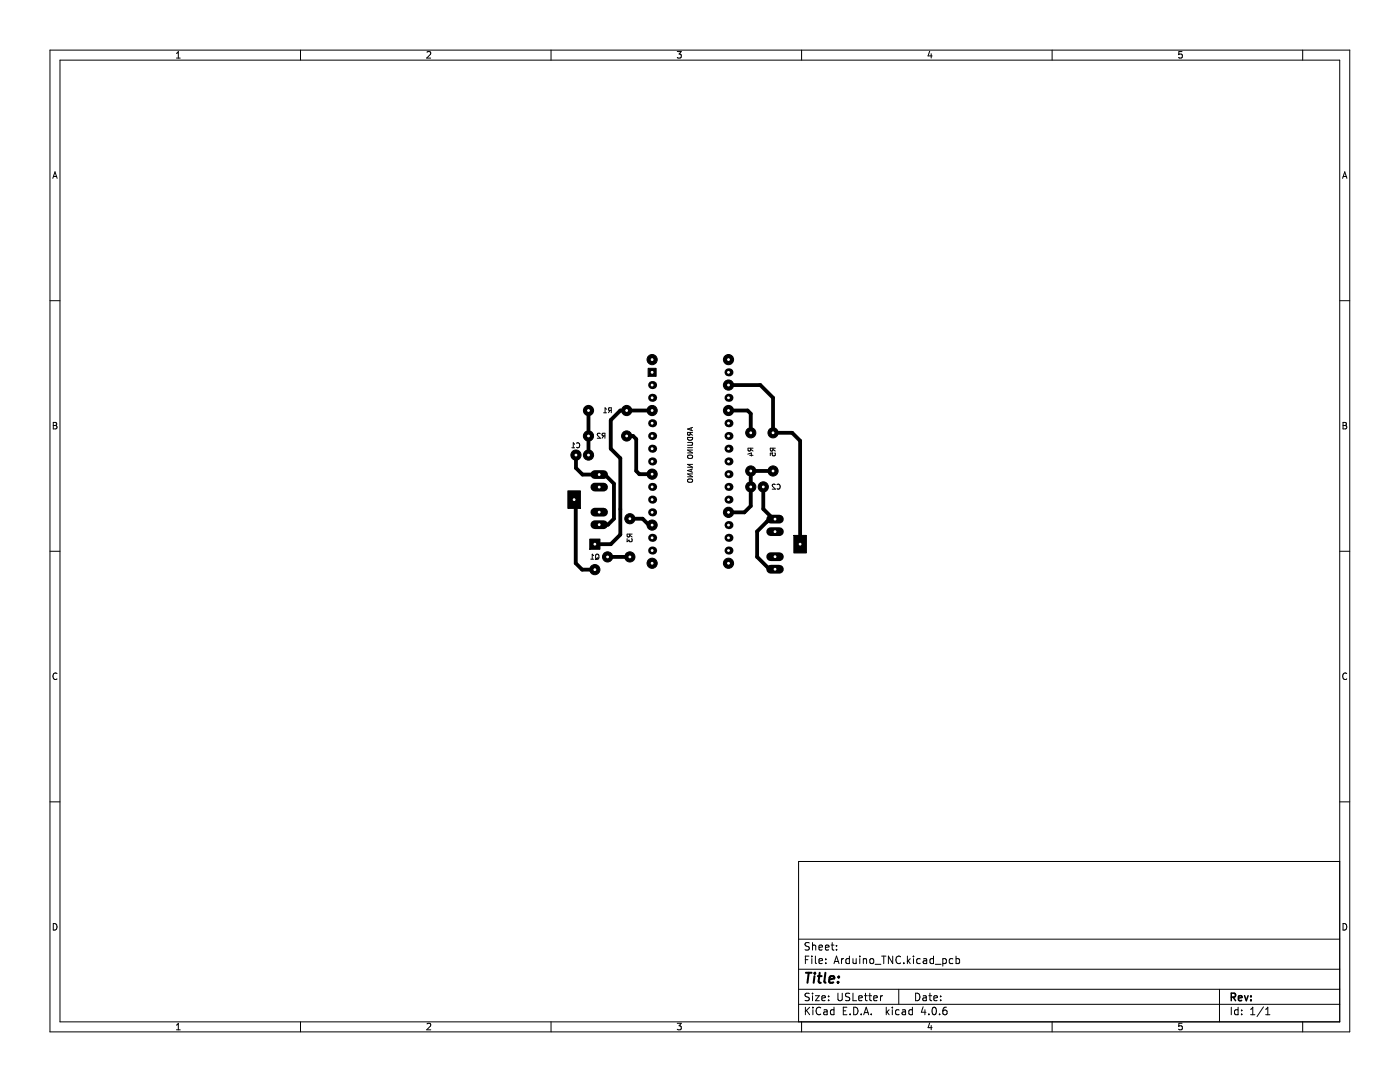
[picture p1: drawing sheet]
<svg xmlns="http://www.w3.org/2000/svg" width="279mm" height="216mm" viewBox="0 0 279 216" stroke-linecap="round" stroke-linejoin="round" font-family="sans-serif">
<g fill="none" stroke="#000" stroke-width=".2">
<path d="M10 10h259.4v195.9h-259.4zM12 12h255.4v191.9h-255.4zM35.2 11.6h.8M35.2 10.7l.4-.4v1.3M60 10v2M85.2 10.4l.5-.1 .3 .4-.8 .9h.8M110 10v2M135.2 10.3h.8l-.5 .5 .4 .1v.6l-.2 .1-.5-.1M160 10v2M185.5 10.2l-.3 1h.8M185.8 10.7v.9M210 10v2"/>
<path d="M235.9 10.3h-.6l-.1 .6 .2-.1h.4l.2 .2-.1 .5-.2 .1-.5-.1M260 10v2M10.5 35.6l.5-1.3 .4 1.3M10.7 35.2h.6M267.9 35.6l.5-1.3 .4 1.3M268.1 35.2h.6M10 60h2M267.4 60h2M10.6 84.3h.5l.2 .2-.2 .4 .2 .1 .1 .3-.3 .3h-.5zM10.6 84.9h.5M114.1 89.4h.6M114.7 88.6l-.3-.2v1"/>
<path d="M115.1 88.4a.44 .44 0 0 1 .6 .5 .44 .44 0 0 1-.6 .4M119.8 86.5l-.4-.1-.2 .3 .6 .7h-.6M120.5 82.4h.5M120.5 87l-.3 .4M120.7 87l-.5-.1v-.4l.5-.1v1M121 81.7l-.2-.3v1M121.8 81.9l-.4 .5M122 81.9l-.5-.1v-.3l.5-.1v1M137.2 87.3h1a.51 .51 0 0 1-.5 .6 .51 .51 0 0 1-.5-.6zM137.2 88.3h.8l.2 .2-.2 .4h-.8M137.2 89.3h1M137.3 95.7l.3-.1h.5l.1 .4-.3 .2h-.5l-.2-.2z"/>
<path d="M137.4 90.9h.7l.1 .1v.3l-.3 .2-.5-.1-.2-.2zM137.7 86.5l.5 .4M137.7 86.3v.5h-.4l-.1-.5h1M137.9 85.4v.5M137.9 93.7v.4M138.2 85.3l-1 .3 1 .3M138.2 89.8h-1l1 .6h-1M138.2 92.7h-1l1 .5h-1M138.2 93.6l-1 .3 1 .3M138.2 94.6h-1l1 .5h-1M149.2 90.6l.8-.2v.6M149.6 90.9h.7"/>
<path d="M149.8 89.7l.5 .3M149.8 89.4v.5l-.4 .1-.1-.6h1M154.3 89.4l-.1 .5-.4 .1-.1-.6h1M154.3 89.7l.4 .3M154.6 90.4v.5h-.4v-.5h-.5v.5M154.7 96.7l-.4-.1-.2 .3 .6 .7h-.6M155.1 96.7a.44 .44 0 0 1 .6 .4 .44 .44 0 0 1-.6 .4M268 84.3h.5l.2 .2-.2 .4 .2 .1 .1 .3-.3 .3h-.5zM268 84.9h.5M10 110h2M117.9 111.6h.6M118.5 110.9l-.3-.3v1"/>
<path d="M118.9 110.7l.2-.1 .4 .1v.5l-.1 .3-.3 .1-.2-.2zM119.3 111.3l-.5 .4M125.2 107.5v.6l.3-.3 .1 .3h.5v-.6M125.7 106.8l.5 .3M125.7 106.6l-.1 .5h-.4v-.5h1M267.4 110h2M11.4 134.4a.62 .62 0 0 0-.9 .4 .62 .62 0 0 0 .6 .8l.3-.1M268.8 134.4a.62 .62 0 0 0-.9 .4 .62 .62 0 0 0 .6 .8l.3-.1M10 160h2M267.4 171.9h-108v32M267.4 160h2M10.6 184.3a.66 .66 0 0 1 .8 .6 .66 .66 0 0 1-.8 .7z"/>
<path d="M159.4 197.4h108M159.4 193.4h108M159.4 187.4h108M160.7 191.5h.5M161.4 190.8h-.7v1.5M161.5 198.3l-.6-.1-.2 .1v.5l.7 .2 .1 .4-.3 .3-.5-.1M161.5 188.2l-.6-.1-.2 .1v.5l.7 .2 .1 .4-.3 .3-.5-.1M162 190.8v.1M162 191.3v1M162.2 188.1v1.5M162.2 198.2v.1M162.2 198.7v1"/>
<path d="M162.2 188.7l.2-.1 .3 .1 .1 .9M162.7 198.7h.8l-.8 1h.8M162.7 190.8v1.3l.2 .2M163.4 191.8l.8-.2-.1-.2-.4-.1-.3 .2 .1 .7h.6M163.4 189.1l.8-.2-.1-.2-.4-.1-.3 .2 .1 .7h.6M164 199.2l.7-.2v-.2l-.5-.1-.2 .2 .1 .7h.6M164.7 189.1l.7-.2v-.2l-.5-.1-.2 .2 .1 .7h.6M164.8 192.1v.2M164.8 191.4v.1M165.4 198.8v.1M165.4 199.5v.2M165.9 188.6h.5"/>
<path d="M166.1 188.1v1.3l.3 .2M166.4 192.3l.5-1.5 .5 1.5M166.6 191.9h.7M166.9 189.4v.2M166.9 188.7v.1M167.2 198.2v1.2l.3 .3h.3l.3-.3v-1.2M167.9 191.3v1M168.4 191.3l-.5 .3M169.5 191.4l-.4-.1-.3 .3 .1 .6h.6M169.5 190.8v1.5M169.6 198.3l-.6-.1-.3 .3 .2 .3 .6 .3v.4l-.2 .2-.6-.1M170.2 198.2v1.5h.7"/>
<path d="M170.2 191.3l.1 .9 .4 .1 .2-.2M170.9 191.3v1M171.4 199.2l.7-.2-.1-.2-.4-.1-.2 .2v.7h.6M171.6 190.8v.1M171.6 191.3v1M172.3 191.4l.2-.1 .4 .1v.9M172.3 191.3v1M172.5 198.7h.6M172.7 198.2v1.3l.4 .2M173.4 198.7h.5M173.6 198.2v1.3l.3 .2M173.7 191.4l.2-.1 .4 .1 .1 .6-.2 .2-.3 .1-.2-.2z"/>
<path d="M174.4 199.2l.7-.2-.1-.2-.4-.1-.2 .2v.7h.6M174.7 192.4h1.1M175.7 198.7v1M175.9 190.8h.9M176.2 198.7l-.5 .3M176.4 190.8v1.5M178.2 190.8v1.5l-.9-1.5v1.5M179.4 197.4v3M179.7 190.9a.71 .71 0 0 0-1 .5 .71 .71 0 0 0 .7 .9l.3-.2M180.4 192.1v.2M181.1 190.8v1.5M181.2 191.7l.5 .6"/>
<path d="M181.7 191.3l-.6 .6M182.3 190.8v.1M182.3 191.3v1M182.7 198.2a.76 .76 0 0 1 .9 .7 .76 .76 0 0 1-.9 .8zM183.7 191.4l-.5-.1-.3 .3 .2 .6h.6M184.2 198.8h.6l.1 .9M184.3 191.4h.6v.9M184.9 199l-.5 .1-.2 .2 .2 .4 .5-.1M184.9 191.6l-.5 .1-.2 .2 .2 .4 .5-.1M185.4 198.7h.5M185.6 198.2v1.3l.3 .2M186.3 191.4l-.4-.1-.3 .3 .1 .6h.6"/>
<path d="M186.3 190.8v1.5M186.4 199.2l.7-.2-.1-.2-.4-.1-.2 .2v.7h.6M186.7 192.4h1.1M187.7 199.5v.2M187.7 198.8v.1M188.2 191.3v1.5M188.2 191.4l.4-.1 .3 .3-.2 .6h-.5M190.2 191.4l-.5-.1-.3 .3 .2 .6h.6M190.8 191.4l.4-.1 .3 .3-.1 .6h-.6M190.8 190.8v1.5M243.4 197.4v6.5M268 184.3a.66 .66 0 0 1 .8 .6 .66 .66 0 0 1-.8 .7z"/>
<path d="M35.2 204.6l.4-.4v1.3M35.2 205.5h.8M60 203.9v2M85.2 204.3l.5-.1 .3 .4-.8 .9h.8M110 203.9v2M135.2 204.2h.8l-.5 .5 .4 .1v.6l-.2 .1-.5-.1M159.4 200.4h108M160 203.9v2M160.7 201v1.5M160.9 201.6l.7 .9M161.6 201l-.9 .8M162.2 201v.1"/>
<path d="M162.2 201.5v1M163.8 201.1a.71 .71 0 0 0-1 .5 .71 .71 0 0 0 .7 .9l.3-.2M164.4 201.6h.6l.1 .9M165.1 201.8l-.5 .1-.2 .2 .2 .4 .5-.1M166.4 201.6l-.4-.1-.3 .3 .2 .6h.5M166.4 201v1.5M168.3 201.7h.5M169 201h-.7v1.5h.7M169.7 202.3v.2M170.4 201a.76 .76 0 0 1 .8 .7 .76 .76 0 0 1-.8 .8zM171.9 202.3v.2M172.4 202.5l.5-1.5 .5 1.5"/>
<path d="M172.5 202.1h.7M173.9 202.3v.2M176.9 201v1.5M177 201.9l.4 .6M177.4 201.5l-.5 .6M178.1 201v.1M178.1 201.5v1M179.4 201.6l-.4-.1-.3 .3 .2 .6h.5M180.1 201.6h.6v.9M180.7 201.8l-.5 .1-.2 .2 .2 .4 .5-.1M182.1 201.6l-.4-.1-.3 .3 .1 .6h.6M182.1 201v1.5"/>
<path d="M184.2 200.9l-.3 1.1h.9M184.6 201.5v1M185.4 202.3v.2M185.5 204.1l-.3 1h.8M185.8 204.6v.9M186.2 201.1l.2-.1a.8 .8 0 0 1 .5 .7 .8 .8 0 0 1-.5 .8l-.2-.2-.2-.4zM187.5 202.3v.2M188.9 201l-.5 .1a1.01 1.01 0 0 0 0 1.4l.5-.2 .1-.5-.3-.2h-.3l-.2 .2M210 203.9v2M235.9 204.2h-.6l-.1 .6 .2-.1h.4l.2 .2-.1 .5-.2 .1-.5-.1M245.7 201v1.5M247.1 201.6l-.4-.1-.3 .3 .1 .6h.6"/>
<path d="M247.1 201v1.5M247.8 202.3v.2M247.8 201.6v.1M249.6 202.5h.8M249.6 201.4l.4-.4v1.5M252.2 200.9l-1.3 1.9M252.6 201.4l.4-.4v1.5M252.6 202.5h.8M260 203.9v2"/>
</g>
<path d="M245.7 199l.7-.1 .2-.2-.1-.4-.2-.1h-.6v1.5M246.1 199l.5 .7M247.2 199.2l.7-.2-.1-.2-.4-.1-.2 .2v.7h.6M248.4 198.7l.3 1 .4-1M249.7 199.5v.2M249.7 198.8v.1" fill="none" stroke="#000" stroke-width=".3"/>
<path d="M160.8 194.1h1.2M161.4 194.1l-.3 2M162.6 194.8l-.2 1.3M162.6 194.1v.2M163.2 194.8h.8M163.6 194.1l-.2 1.7v.2l.4 .1M164.7 194.1l-.2 1.7 .3 .3M165.5 195.4l1-.2-.1-.3h-.7l-.2 .9 .2 .3 .6-.1M167.3 195.9l-.1 .2M167.4 194.9v.2" fill="none" stroke="#000" stroke-width=".4"/>
<path d="M145.4 76.8h6.3l2.6 2.6v7h3.8l1.6 1.6v20.6M114.6 99.7l.3 .3v12.4l1.3 1.3h2.5M114.9 90.8v2.6l1.4 1.3h4.4l1.8 1.8v7l-1.2 1.2h-1.7M117.4 81.9v8.9M125.1 87h1.2l.7 .6v6.4l.6 .6h2.5M130.1 81.9h-6.3l-1.9 1.9v5.7l1.9 1.9v15.3l-1.9 1.9h-3.2M145.4 81.9h3.8l.6 .7v3.8M152.3 97.2v4.4l2.1 2M154.3 94h-4.5v7l-1.2 1.2h-3.2M121.3 111.1h4.4M125.7 103.5h2.5l1.3 1.3h.6M154.7 103.6h-1.1l-2.5 2.4v5.1l2.5 2.5h1.1" fill="none" stroke="#000" stroke-width=".76"/>
<g fill="#000" stroke="#000" stroke-width=".2">
<path d="M129.3 73.5h1.6v1.6h-1.6z" fill-rule="evenodd"/>
<path d="M113.3 97.9h2.5v3.5h-2.5z" fill-rule="evenodd"/>
<path d="M117.7 107.6h2v2h-2z" fill-rule="evenodd"/>
<path d="M158.4 106.8h2.5v3.5h-2.5z" fill-rule="evenodd"/>
<circle cx="130.1" cy="71.8" r="1.02"/>
<circle cx="145.4" cy="76.8" r="1.02"/>
<circle cx="145.4" cy="71.8" r="1.02"/>
<circle cx="114.9" cy="90.8" r="1.02"/>
<circle cx="117.4" cy="90.8" r="1.02"/>
<circle cx="117.4" cy="81.9" r="1.02"/>
<circle cx="117.4" cy="87" r="1.02"/>
<circle cx="125.1" cy="81.9" r="1.02"/>
<circle cx="125.1" cy="87" r="1.02"/>
<circle cx="130.1" cy="81.9" r="1.02"/>
<circle cx="130.1" cy="94.6" r="1.02"/>
<circle cx="145.4" cy="81.9" r="1.02"/>
<circle cx="149.8" cy="86.4" r="1.02"/>
<circle cx="149.8" cy="94" r="1.02"/>
<circle cx="149.8" cy="97.2" r="1.02"/>
<circle cx="152.3" cy="97.2" r="1.02"/>
<circle cx="154.3" cy="94" r="1.02"/>
<circle cx="154.3" cy="86.4" r="1.02"/>
<circle cx="118.7" cy="113.7" r="1.02"/>
<circle cx="121.3" cy="111.1" r="1.02"/>
<circle cx="125.7" cy="103.5" r="1.02"/>
<circle cx="125.7" cy="111.1" r="1.02"/>
<circle cx="130.1" cy="104.8" r="1.02"/>
<circle cx="130.1" cy="112.4" r="1.02"/>
<circle cx="145.4" cy="102.2" r="1.02"/>
<circle cx="145.4" cy="112.4" r="1.02"/>
</g>
<g fill="#fff" stroke="#fff" stroke-width=".2">
<circle cx="130.1" cy="74.3" r=".17"/>
<circle cx="145.4" cy="107.3" r=".17"/>
<circle cx="130.1" cy="76.8" r=".17"/>
<circle cx="145.4" cy="104.8" r=".17"/>
<circle cx="130.1" cy="79.4" r=".17"/>
<circle cx="145.4" cy="102.2" r=".17"/>
<circle cx="130.1" cy="81.9" r=".17"/>
<circle cx="145.4" cy="99.7" r=".17"/>
<circle cx="130.1" cy="84.5" r=".17"/>
<circle cx="145.4" cy="97.2" r=".17"/>
<circle cx="130.1" cy="87" r=".17"/>
<circle cx="145.4" cy="94.6" r=".17"/>
<circle cx="130.1" cy="89.5" r=".17"/>
<circle cx="145.4" cy="92.1" r=".17"/>
<circle cx="130.1" cy="92.1" r=".17"/>
<circle cx="145.4" cy="89.5" r=".17"/>
<circle cx="130.1" cy="94.6" r=".17"/>
<circle cx="145.4" cy="87" r=".17"/>
<circle cx="130.1" cy="97.2" r=".17"/>
<circle cx="145.4" cy="84.5" r=".17"/>
<circle cx="130.1" cy="99.7" r=".17"/>
<circle cx="145.4" cy="81.9" r=".17"/>
<circle cx="130.1" cy="102.2" r=".17"/>
<circle cx="145.4" cy="79.4" r=".17"/>
<circle cx="130.1" cy="104.8" r=".17"/>
<circle cx="145.4" cy="76.8" r=".17"/>
<circle cx="130.1" cy="107.3" r=".17"/>
<circle cx="145.4" cy="74.3" r=".17"/>
<circle cx="130.1" cy="109.9" r=".17"/>
<circle cx="145.4" cy="109.9" r=".17"/>
<circle cx="130.1" cy="71.8" r=".17"/>
<circle cx="145.4" cy="71.8" r=".17"/>
<circle cx="145.4" cy="112.4" r=".17"/>
<circle cx="130.1" cy="112.4" r=".17"/>
<circle cx="117.4" cy="90.8" r=".17"/>
<circle cx="114.9" cy="90.8" r=".17"/>
<circle cx="149.8" cy="97.2" r=".18"/>
<circle cx="152.3" cy="97.2" r=".18"/>
<circle cx="114.6" cy="99.7" r=".17"/>
<circle cx="119.6" cy="94.7" r=".17"/>
<circle cx="119.6" cy="104.7" r=".17"/>
<circle cx="119.6" cy="97.2" r=".17"/>
<circle cx="119.6" cy="102.2" r=".17"/>
<circle cx="159.7" cy="108.6" r=".17"/>
<circle cx="154.7" cy="113.6" r=".17"/>
<circle cx="154.7" cy="103.6" r=".17"/>
<circle cx="154.7" cy="111.1" r=".17"/>
<circle cx="154.7" cy="106.1" r=".17"/>
<circle cx="121.3" cy="111.1" r=".17"/>
<circle cx="118.7" cy="113.7" r=".17"/>
<circle cx="118.7" cy="108.6" r=".17"/>
<circle cx="125.1" cy="81.9" r=".17"/>
<circle cx="117.4" cy="81.9" r=".17"/>
<circle cx="125.1" cy="87" r=".17"/>
<circle cx="117.4" cy="87" r=".17"/>
<circle cx="125.7" cy="103.5" r=".17"/>
<circle cx="125.7" cy="111.1" r=".17"/>
<circle cx="149.8" cy="86.4" r=".18"/>
<circle cx="149.8" cy="94" r=".18"/>
<circle cx="154.3" cy="86.4" r=".17"/>
<circle cx="154.3" cy="94" r=".17"/>
</g>
<g fill="#000">
<circle cx="130.1" cy="76.8" r=".8"/>
<circle cx="130.1" cy="79.4" r=".8"/>
<circle cx="145.4" cy="74.3" r=".8"/>
<circle cx="145.4" cy="79.4" r=".8"/>
<circle cx="130.1" cy="99.7" r=".8"/>
<circle cx="130.1" cy="89.5" r=".8"/>
<circle cx="130.1" cy="92.1" r=".8"/>
<circle cx="130.1" cy="84.5" r=".8"/>
<circle cx="130.1" cy="87" r=".8"/>
<circle cx="130.1" cy="97.2" r=".8"/>
<circle cx="145.4" cy="99.7" r=".8"/>
<circle cx="145.4" cy="87" r=".8"/>
<circle cx="145.4" cy="84.5" r=".8"/>
<circle cx="145.4" cy="97.2" r=".8"/>
<circle cx="145.4" cy="92.1" r=".8"/>
<circle cx="145.4" cy="89.5" r=".8"/>
<circle cx="145.4" cy="94.6" r=".8"/>
<circle cx="130.1" cy="109.9" r=".8"/>
<circle cx="130.1" cy="102.2" r=".8"/>
<circle cx="130.1" cy="107.3" r=".8"/>
<circle cx="145.4" cy="107.3" r=".8"/>
<circle cx="145.4" cy="109.9" r=".8"/>
<circle cx="145.4" cy="104.8" r=".8"/>
</g>
<path d="M118.7 94.7h1.8M118.7 97.2h1.8M118.7 104.7h1.8M118.7 102.2h1.8M153.8 113.6h1.8M153.8 103.6h1.8M153.8 111.1h1.8M153.8 106.1h1.8" fill="none" stroke="#000" stroke-width="1.8"/>
</svg>
